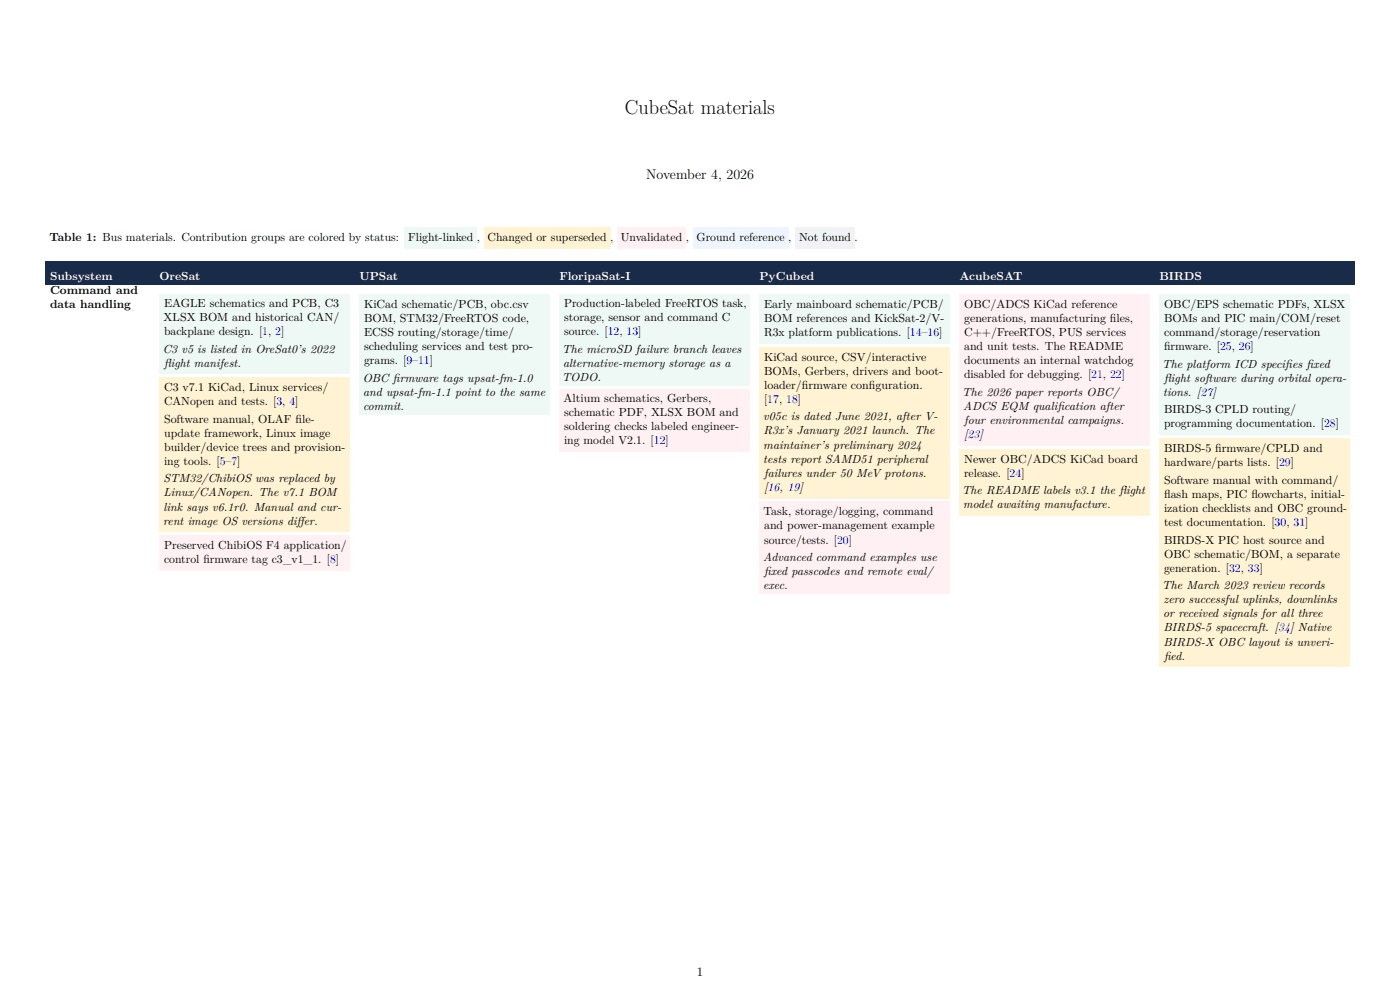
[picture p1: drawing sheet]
<svg xmlns="http://www.w3.org/2000/svg" width="420mm" height="297mm" viewBox="0 0 420 297" stroke-linecap="round" stroke-linejoin="round" font-family="sans-serif">
<defs><g id="words">
<text font-size="6.1" x="187.5" y="34.3">CubeSat materials</text>
<text font-size="4.2" x="193.9" y="53.6">November 4, 2026</text>
<text font-size="3.8" x="209" y="292.5">1</text>
<g font-size="3.5">
<text x="14.9" y="72.3">Table 1: Bus materials. Contribution groups are colored by status:</text>
<text x="122.5" y="72.3">Flight-linked ,</text>
<text x="146.3" y="72.3">Changed or superseded ,</text>
<text x="186.2" y="72.3">Unvalidated ,</text>
<text x="208.9" y="72.3">Ground reference ,</text>
<text x="239.7" y="72.3">Not found .</text>
<text x="15" y="88.2">Command and</text>
<text x="15" y="92.4">data handling</text>
<text x="49.2" y="92">EAGLE schematics and PCB, C3</text>
<text x="109.2" y="92.3">KiCad schematic/PCB, obc.csv</text>
<text x="169.2" y="92">Production-labeled FreeRTOS task,</text>
<text x="229.2" y="92.3">Early mainboard schematic/PCB/</text>
<text x="289.2" y="92.3">OBC/ADCS KiCad reference</text>
<text x="349.2" y="92.3">OBC/EPS schematic PDFs, XLSX</text>
<text x="49.1" y="96.3">XLSX BOM and historical CAN/</text>
<text x="49.2" y="100.5">backplane design. [1, 2]</text>
<text x="109.2" y="96.5">BOM, STM32/FreeRTOS code,</text>
<text x="109.2" y="100.7">ECSS routing/storage/time/</text>
<text x="169.2" y="96.3">storage, sensor and command C</text>
<text x="169.2" y="100.5">source. [12, 13]</text>
<text x="229.2" y="96.5">BOM references and KickSat-2/V-</text>
<text x="229.2" y="100.7">R3x platform publications. [14–16]</text>
<text x="289.2" y="96.5">generations, manufacturing f</text>
<text x="289.2" y="100.7">C++/FreeRTOS, PUS services</text>
<text x="333" y="96.5">iles,</text>
<text x="349.2" y="96.5">BOMs and PIC main/COM/reset</text>
<text x="349.2" y="100.7">command/storage/reservation</text>
<text x="48.8" y="105.7">C3 v5 is listed in OreSat0’s 2022</text>
<text x="109.2" y="104.9">scheduling services and test pro-</text>
<text x="168.7" y="105.7">The microSD failure branch leaves</text>
<text x="289.2" y="104.9">and unit tests. The README</text>
<text x="349.2" y="104.9">f</text>
<text x="349.2" y="104.9">irmware. [25, 26]</text>
<text x="49.2" y="110">f</text>
<text x="49.2" y="110">light manifest.</text>
<text x="109.2" y="109.1">grams. [9–11]</text>
<text x="168.9" y="110">alternative-memory storage as a</text>
<text x="229.2" y="108.1">KiCad source, CSV/interactive</text>
<text x="229.2" y="112.3">BOMs, Gerbers, drivers and boot-</text>
<text x="289.2" y="109.1">documents an internal watchdog</text>
<text x="289.2" y="113.3">disabled for debugging. [21, 22]</text>
<text x="348.7" y="110.2">The platform ICD specif</text>
<text x="385.6" y="110.2">ies f</text>
<text x="392" y="110.2">ixed</text>
<text x="49.2" y="117.2">C3 v7.1 KiCad, Linux services/</text>
<text x="108.8" y="114.4">OBC f</text>
<text x="108.9" y="118.6">and upsat-fm-1.1 point to the same</text>
<text x="117.9" y="114.4">irmware tags upsat-fm-1.0</text>
<text x="168.7" y="114.2">TODO.</text>
<text x="229.2" y="116.5">loader/f</text>
<text x="240.6" y="116.5">irmware conf</text>
<text x="260.7" y="116.5">iguration.</text>
<text x="288.7" y="118.6">The 2026 paper reports OBC/</text>
<text x="348.9" y="118.6">tions. [27]</text>
<text x="349.2" y="114.4">f</text>
<text x="349.2" y="114.4">light software during orbital opera-</text>
<text x="49.2" y="121.4">CANopen and tests. [3, 4]</text>
<text x="108.9" y="122.8">commit.</text>
<text x="169.1" y="120.5">Altium schematics, Gerbers,</text>
<text x="169.2" y="124.7">schematic PDF, XLSX BOM and</text>
<text x="229" y="126">v05c is dated June 2021, after V-</text>
<text x="229.2" y="120.7">[17, 18]</text>
<text x="289" y="122.8">ADCS EQM qualif</text>
<text x="317.2" y="122.8">ication after</text>
<text x="349.2" y="123.9">BIRDS-3 CPLD routing/</text>
<text x="49.2" y="126.6">Software manual, OLAF f</text>
<text x="49.2" y="130.9">update framework, Linux image</text>
<text x="88.7" y="126.6">ile-</text>
<text x="169.2" y="128.9">soldering checks labeled engineer-</text>
<text x="229" y="130.2">R3x’s January 2021 launch. The</text>
<text x="289.2" y="127.1">four environmental campaigns.</text>
<text x="289.2" y="131.3">[23]</text>
<text x="349.2" y="128.1">programming documentation. [28]</text>
<text x="49.2" y="135.1">builder/device trees and provision-</text>
<text x="169.2" y="133.1">ing model V2.1. [12]</text>
<text x="229" y="134.4">maintainer’s preliminary 2024</text>
<text x="349.2" y="135.5">BIRDS-5 f</text>
<text x="364.6" y="135.5">irmware/CPLD and</text>
<text x="49.2" y="139.3">ing tools. [5–7]</text>
<text x="228.9" y="138.6">tests report SAMD51 peripheral</text>
<text x="229.2" y="142.9">failures under 50 MeV protons.</text>
<text x="289.2" y="138.6">Newer OBC/ADCS KiCad board</text>
<text x="289.2" y="142.9">release. [24]</text>
<text x="349.2" y="139.7">hardware/parts lists. [29]</text>
<text x="49" y="148.8">Linux/CANopen. The v7.1 BOM</text>
<text x="49" y="144.6">STM32/ChibiOS was replaced by</text>
<text x="229.2" y="147.1">[16, 19]</text>
<text x="288.7" y="148.1">The README labels v3.1 the f</text>
<text x="335.8" y="148.1">light</text>
<text x="349.2" y="145">Software manual with command/</text>
<text x="349.2" y="149.2">f</text>
<text x="349.2" y="149.2">lash maps, PIC f</text>
<text x="375.4" y="149.2">lowcharts, initial-</text>
<text x="49" y="153">link says v6.1r0. Manual and cur-</text>
<text x="229.1" y="154.5">Task, storage/logging, command</text>
<text x="289" y="152.4">model awaiting manufacture.</text>
<text x="349.2" y="153.4">ization checklists and OBC ground-</text>
<text x="49" y="157.2">rent image OS versions dif</text>
<text x="89" y="157.2">fer.</text>
<text x="229.2" y="158.7">and power-management example</text>
<text x="349.2" y="157.6">test documentation. [30, 31]</text>
<text x="49.2" y="164.4">Preserved ChibiOS F4 application/</text>
<text x="229.2" y="162.9">source/tests. [20]</text>
<text x="349.2" y="162.9">BIRDS-X PIC host source and</text>
<text x="349.2" y="167.1">OBC schematic/BOM, a separate</text>
<text x="49.2" y="168.6">control f</text>
<text x="61" y="168.6">irmware tag c3_v1_1. [8]</text>
<text x="229" y="168.2">Advanced command examples use</text>
<text x="229.2" y="172.4">f</text>
<text x="229.2" y="172.4">ixed passcodes and remote eval/</text>
<text x="349.2" y="171.3">generation. [32, 33]</text>
<text x="228.9" y="176.6">exec.</text>
<text x="348.7" y="176.6">The March 2023 review records</text>
<text x="348.9" y="185">or received signals for all three</text>
<text x="349.1" y="180.8">zero successful uplinks, downlinks</text>
<text x="349" y="189.3">BIRDS-5 spacecraft. [34] Native</text>
<text x="349" y="193.5">BIRDS-X OBC layout is unveri-</text>
<text x="349.2" y="197.7">f</text>
<text x="349.2" y="197.7">ied.</text>
</g>
<g font-size="3.5" fill="#fff">
<text x="15" y="84">Subsystem</text>
<text x="47.8" y="84">OreSat</text>
<text x="107.8" y="84">UPSat</text>
<text x="167.8" y="84">FloripaSat-I</text>
<text x="227.8" y="84">PyCubed</text>
<text x="287.8" y="84">AcubeSAT</text>
<text x="347.8" y="84">BIRDS</text>
</g>
</g></defs>
<path d="M121.4 68.3h21.7v6.3h-21.7z" fill="#eef8f4"/>
<path d="M145.2 68.3h37.8v6.3h-37.8z" fill="#fff3d4"/>
<path d="M185.2 68.3h20.5v6.3h-20.5z" fill="#fff0f3"/>
<path d="M207.9 68.3h28.6v6.3h-28.6z" fill="#eef5ff"/>
<path d="M238.7 68.3h17.7v6.3h-17.7z" fill="#f0f2f5"/>
<g fill="#182b48">
<path d="M13.6 78.1h32.8v7.2h-32.8z"/>
<path d="M46.4 78.1h60v7.2h-60z"/>
<path d="M106.4 78.1h60v7.2h-60z"/>
<path d="M166.4 78.1h60v7.2h-60z"/>
<path d="M226.4 78.1h60v7.2h-60z"/>
<path d="M286.4 78.1h60v7.2h-60z"/>
<path d="M346.4 78.1h60v7.2h-60z"/>
</g>
<path d="M47.8 88.2h57.2v23.9h-57.2z" fill="#eef8f4"/>
<path d="M47.8 113.1h57.2v46.2h-57.2z" fill="#fff3d4"/>
<path d="M47.8 160.4h57.2v10.5h-57.2z" fill="#fff0f3"/>
<g fill="#eef8f4">
<path d="M107.8 88.2h57.2v36h-57.2z"/>
<path d="M167.8 88.2h57.2v27.4h-57.2z"/>
</g>
<path d="M167.8 116.6h57.2v18.8h-57.2z" fill="#fff0f3"/>
<path d="M227.8 88.2h57.2v14.8h-57.2z" fill="#eef8f4"/>
<path d="M227.8 104h57.2v45.4h-57.2z" fill="#fff3d4"/>
<g fill="#fff0f3">
<path d="M227.8 150.4h57.2v27.6h-57.2z"/>
<path d="M287.8 88.2h57.2v45.4h-57.2z"/>
</g>
<path d="M287.8 134.6h57.2v19.8h-57.2z" fill="#fff3d4"/>
<path d="M347.8 88.2h57.2v42.2h-57.2z" fill="#eef8f4"/>
<path d="M347.8 131.4h57.2v68.4h-57.2z" fill="#fff3d4"/>
<use href="#words"/>
</svg>
